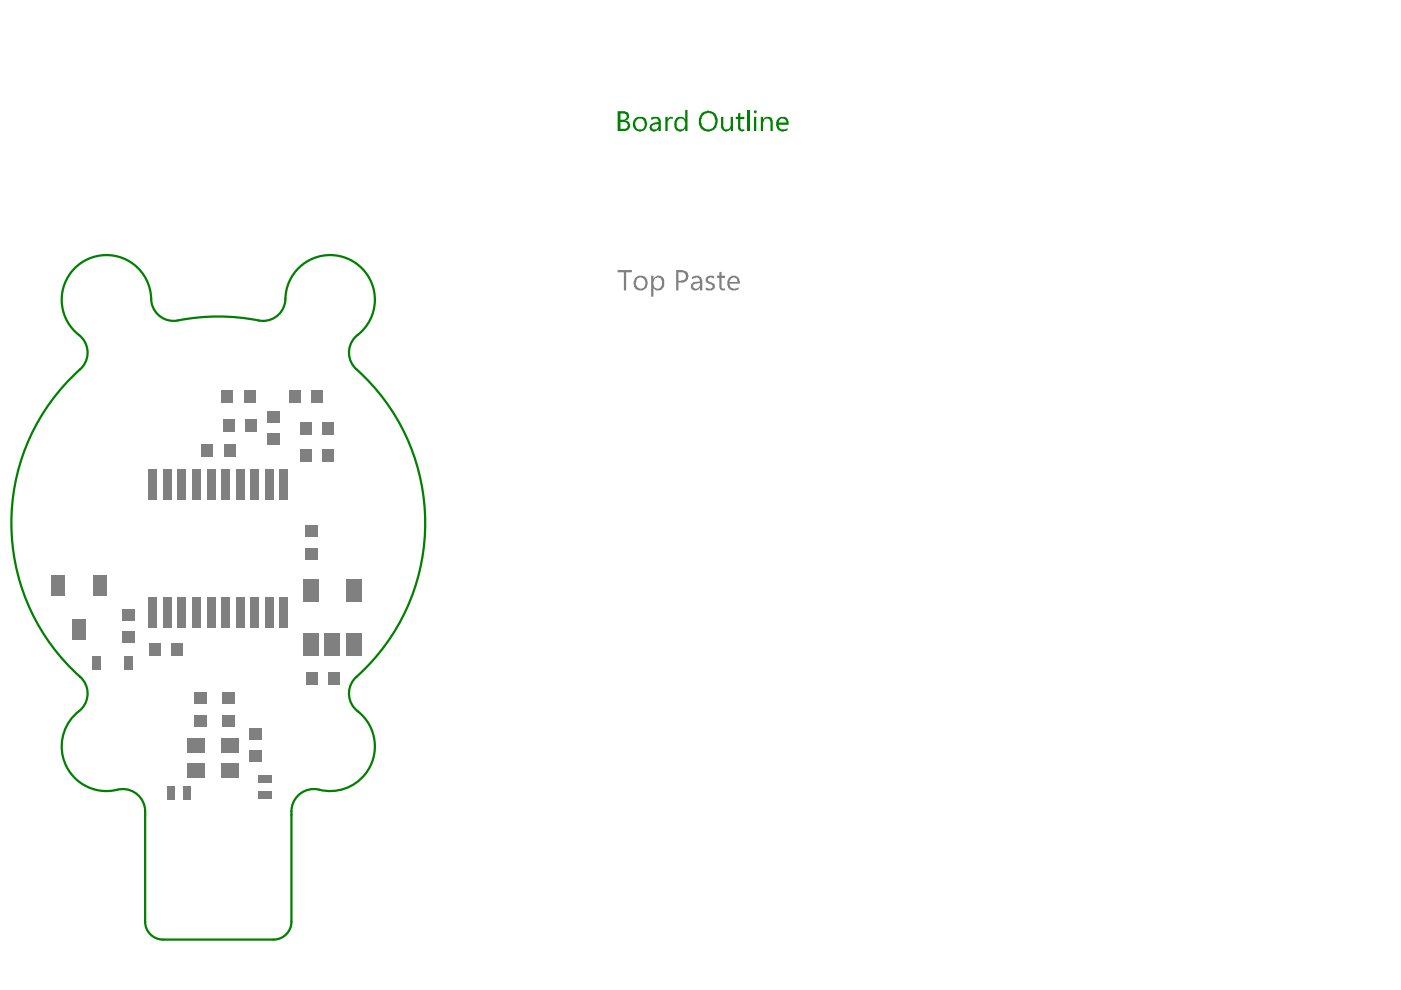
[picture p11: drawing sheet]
<svg xmlns="http://www.w3.org/2000/svg" width="297mm" height="210mm" viewBox="0 0 297 210" stroke-linecap="round" stroke-linejoin="round" font-family="sans-serif">
<path d="M30.8 172v23.4M61.8 172v23.4M34.6 199.2h23.4" fill="none" stroke="#008000" stroke-width=".48"/>
<g fill="#008000">
<path d="M141.1 24.8h.4v.6l.2-.1a.74 .74 0 0 1 .9-.5v.5a.67 .67 0 0 0-.9 .4h-.2v2.1h-.4z"/>
<path d="M152.9 24.8h.5v1.9a.79 .79 0 0 0 .8 .7 .79 .79 0 0 0 .7-.8v-1.8h.5v3h-.5v-.5l-.1 .1a1.05 1.05 0 0 1-1.2 .5 1.05 1.05 0 0 1-.7-1.1z"/>
<path d="M156.5 24.1l.5-.2v.9h.8v.5h-.8v1.8a.55 .55 0 0 0 .8 .3v.4h-.1a.75 .75 0 0 1-1-.1l-.2-.4v-2h-.5v-.5h.5z"/>
<path d="M158.4 23.3h.5v4.5h-.5z"/>
<path d="M161.3 24.8h.5v.5a1.21 1.21 0 0 1 1.9 0l.1 2.5h-.4v-1.8a.73 .73 0 0 0-.7-.9 .73 .73 0 0 0-.8 .8l-.1 .1v1.8h-.5z"/>
<path d="M131.5 24.1v1.3h.5a.68 .68 0 0 0 .9-.7 .68 .68 0 0 0-.9-.6zM131.5 25.9v1.4h.8a.69 .69 0 0 0 .7-.5 .69 .69 0 0 0-.4-.8l-.1-.1zM130.9 23.6h1.5a1 1 0 0 1 1 .8 1 1 0 0 1-.6 1.1h-.2l.2 .1a1.1 1.1 0 0 1 .8 1.3 1.1 1.1 0 0 1-1.2 .9h-1.5z"/>
<path d="M134.8 25.6v.1a1.1 1.1 0 0 0 .1 1.4 1.1 1.1 0 0 0 1.3 .2h.2a1.33 1.33 0 0 0-.5-2.2 .97 .97 0 0 0-1 .5zM134.6 25.1a1.94 1.94 0 0 1 2.4 .2v.1a1.83 1.83 0 0 1-.3 2.1 1.6 1.6 0 0 1-1.8 .1 1.6 1.6 0 0 1-.7-1.7z"/>
<path d="M138.3 26.6v.2h-.1a.67 .67 0 0 0 .6 .6 .67 .67 0 0 0 .7-.5l.1-.6h-.7zM138.1 24.9h.1a1.26 1.26 0 0 1 1.9 .7v2.2h-.5v-.5a1.01 1.01 0 0 1-1.1 .6 1.01 1.01 0 0 1-.8-1.1h.1a1.07 1.07 0 0 1 1-.8l.8-.1a.74 .74 0 0 0-.5-.8 .74 .74 0 0 0-.8 .3h-.2v.1z"/>
<path d="M143.4 25a1.49 1.49 0 0 1 1.9 .3v-2h.5v4.5h-.5v-.5h-.1a1.15 1.15 0 0 1-1.3 .6 1.15 1.15 0 0 1-.9-1.1l-.1-.5zM143.6 25.5l-.1 .6a.95 .95 0 0 0 .7 1.3 .95 .95 0 0 0 1.1-.9v-.5a.88 .88 0 0 0-.6-.8 .88 .88 0 0 0-.9 .2z"/>
<path d="M149 24.4v.1a2.18 2.18 0 0 0 0 2.4h.1a1.34 1.34 0 0 0 1.6 .5 1.34 1.34 0 0 0 .8-1.3 1.61 1.61 0 0 0-1.5-2.2l-.5 .2zM148.7 24.1a2.18 2.18 0 0 1 3 0v.1a2.5 2.5 0 0 1-.4 3.3 2.05 2.05 0 0 1-2.4-.1 2.05 2.05 0 0 1-.6-2.4z"/>
<path d="M159.9 23.5a.3 .3 0 0 1 .4-.1 .3 .3 0 0 1 0 .4v.1a.35 .35 0 0 1-.4 0 .35 .35 0 0 1 0-.4zM159.9 24.8h.4v3h-.4z"/>
<path d="M165.3 25.4l-.3 .6h1.7a.83 .83 0 0 0-.5-.8 .83 .83 0 0 0-.9 .2zM164.9 25.1a1.36 1.36 0 0 1 1.7-.2 1.36 1.36 0 0 1 .6 1.6h-2.2v.1a1.16 1.16 0 0 0 2 .6v.3a1.49 1.49 0 0 1-1.7 .2 1.49 1.49 0 0 1-.7-1.5l.1-.7z"/>
</g>
<path d="M30.8 172a4.7 4.7 0 0 0-5.9-4.6 9.5 9.5 0 0 1-11-5.4 9.5 9.5 0 0 1 3.5-11.8 4.7 4.7 0 0 0-.4-6.7 43.9 43.9 0 0 1 .6-65.8 4.7 4.7 0 0 0-.9-6.7 9.5 9.5 0 0 1 1.9-16.1 9.5 9.5 0 0 1 13.5 9 4.7 4.7 0 0 0 5.6 4 46.5 46.5 0 0 1 18 .1 4.7 4.7 0 0 0 4.8-4.6 9.5 9.5 0 0 1 14-8.2 9.5 9.5 0 0 1 .9 16.2 4.7 4.7 0 0 0 .2 6.9 43.9 43.9 0 0 1-.6 65.8 4.7 4.7 0 0 0 .8 6.7 9.5 9.5 0 0 1 2.6 11.9 9.5 9.5 0 0 1-11.3 4.6 4.7 4.7 0 0 0-5.3 4.7M30.8 195.4a3.8 3.8 0 0 0 3.8 3.8M61.8 195.4a3.8 3.8 0 0 1-3.8 3.8" fill="none" stroke="#008000" stroke-width=".48"/>
<g fill="#808080">
<path d="M130.9 57.3h3.1v.4h-1.2v3.9h-.5v-3.9h-1.4z"/>
<path d="M149.7 58.8l.6-.3h.9l.2 .1v.5h-.1a.85 .85 0 0 0-1.2 0 .78 .78 0 0 0 .7 .8 .85 .85 0 0 1 .8 1 .85 .85 0 0 1-1 .7l-1-.1v-.6l.1 .1a.84 .84 0 0 0 1.4-.1v-.2a.46 .46 0 0 0-.6-.4v-.2a.84 .84 0 0 1-.9-.7z"/>
<path d="M152.5 57.7l.5-.1v.9h.7v.4h-.7v1.7a.48 .48 0 0 0 .6 .6l.1-.1v.5h-.7v-.1a.64 .64 0 0 1-.5-.8v-1.8h-.5v-.4h.5z"/>
<path d="M135 59.2v.1a1.16 1.16 0 0 0 0 1.4 1.16 1.16 0 0 0 1.4 .4 1.34 1.34 0 0 0-.2-2.2h-.1a.79 .79 0 0 0-1.1 .3zM134.6 59.1a1.63 1.63 0 0 1 2.5 0 1.69 1.69 0 0 1-.5 2.2 1.52 1.52 0 0 1-1.7 0 1.52 1.52 0 0 1-.6-1.6h.1z"/>
<path d="M138.1 58.5h.4v.6a1.28 1.28 0 0 1 1.7-.5 1.28 1.28 0 0 1 .6 1.5 1.33 1.33 0 0 1-.6 1.3 1.33 1.33 0 0 1-1.4-.1l-.3-.2v1.8h-.4zM138.7 59.3v.2a1.63 1.63 0 0 0 .2 1.5 .98 .98 0 0 0 1.2-.1 .98 .98 0 0 0 .2-1.1 .85 .85 0 0 0-.6-.9 .85 .85 0 0 0-.9 .4z"/>
<path d="M143.8 57.7v1.8h.6v-.1a.85 .85 0 0 0 1-.8 .85 .85 0 0 0-1-.9zM143.4 57.3h1.3l.1 .1a1.03 1.03 0 0 1 1.1 .9 1.1 1.1 0 0 1-.9 1.5v.1h-1.2v1.7h-.4z"/>
<path d="M147 60.4a.63 .63 0 0 0 .2 .7 .63 .63 0 0 0 .7 0 1.02 1.02 0 0 0 .5-1.1l-1.1 .1zM146.7 58.7h.1a1.25 1.25 0 0 1 2.1 .7v2.2h-.5v-.5a1.13 1.13 0 0 1-1.9-.1 .99 .99 0 0 1 1-1.2l.9-.1a.82 .82 0 0 0-.8-.9l-.9 .4z"/>
<path d="M154.9 59.2l-.2 .6h1.7v-.1a.81 .81 0 0 0-.6-.8 .81 .81 0 0 0-.9 .3zM154.6 58.8a1.46 1.46 0 0 1 2 .1l.2 .6v.6h-2.1a1.03 1.03 0 0 0 .5 1 1.03 1.03 0 0 0 1 0l.4-.2v.4a1.58 1.58 0 0 1-1.9-.1 1.58 1.58 0 0 1-.4-1.9z"/>
</g>
<g fill="#808080">
<path d="M38.9 166.6h1.5v3h-1.5z" fill-rule="evenodd"/>
<path d="M35.6 166.6h1.5v3h-1.5z" fill-rule="evenodd"/>
<path d="M54.7 164.4h3v1.5h-3z" fill-rule="evenodd"/>
<path d="M54.7 167.7h3v1.5h-3z" fill-rule="evenodd"/>
<path d="M39.7 161.8h3.8v3.1h-3.8z" fill-rule="evenodd"/>
<path d="M46.8 161.8h3.8v3.1h-3.8z" fill-rule="evenodd"/>
<path d="M46.8 156.6h3.8v3.1h-3.8z" fill-rule="evenodd"/>
<path d="M39.7 156.6h3.8v3.1h-3.8z" fill-rule="evenodd"/>
<path d="M52.9 159.2h2.6v2.4h-2.6z" fill-rule="evenodd"/>
<path d="M52.9 154.5h2.6v2.3h-2.6z" fill-rule="evenodd"/>
<path d="M41.2 151.6h2.6v2.4h-2.6z" fill-rule="evenodd"/>
<path d="M41.2 146.9h2.6v2.4h-2.6z" fill-rule="evenodd"/>
<path d="M47.1 146.9h2.6v2.4h-2.6z" fill-rule="evenodd"/>
<path d="M47.1 151.6h2.6v2.4h-2.6z" fill-rule="evenodd"/>
<path d="M31.5 99.5h1.9v6.4h-1.9z" fill-rule="evenodd"/>
<path d="M34.5 99.5h1.9v6.4h-1.9z" fill-rule="evenodd"/>
<path d="M37.6 99.5h1.9v6.4h-1.9z" fill-rule="evenodd"/>
<path d="M40.7 99.5h1.9v6.4h-1.9z" fill-rule="evenodd"/>
<path d="M43.8 99.5h1.9v6.4h-1.9z" fill-rule="evenodd"/>
<path d="M46.9 99.5h1.9v6.4h-1.9z" fill-rule="evenodd"/>
<path d="M50 99.5h1.9v6.4h-1.9z" fill-rule="evenodd"/>
<path d="M53 99.5h1.9v6.4h-1.9z" fill-rule="evenodd"/>
<path d="M56.1 99.5h1.9v6.4h-1.9z" fill-rule="evenodd"/>
<path d="M59.2 99.5h1.9v6.4h-1.9z" fill-rule="evenodd"/>
<path d="M59.2 126.8h1.9v6.4h-1.9z" fill-rule="evenodd"/>
<path d="M56.1 126.8h1.9v6.4h-1.9z" fill-rule="evenodd"/>
<path d="M53 126.8h1.9v6.4h-1.9z" fill-rule="evenodd"/>
<path d="M50 126.8h1.9v6.4h-1.9z" fill-rule="evenodd"/>
<path d="M46.9 126.8h1.9v6.4h-1.9z" fill-rule="evenodd"/>
<path d="M43.8 126.8h1.9v6.4h-1.9z" fill-rule="evenodd"/>
<path d="M40.7 126.8h1.9v6.4h-1.9z" fill-rule="evenodd"/>
<path d="M37.6 126.8h1.9v6.4h-1.9z" fill-rule="evenodd"/>
<path d="M34.5 126.8h1.9v6.4h-1.9z" fill-rule="evenodd"/>
<path d="M31.5 126.8h1.9v6.4h-1.9z" fill-rule="evenodd"/>
<path d="M19.8 121.9h2.9v4.3h-2.9z" fill-rule="evenodd"/>
<path d="M10.8 121.9h2.9v4.3h-2.9z" fill-rule="evenodd"/>
<path d="M15.3 131.4h2.9v4.3h-2.9z" fill-rule="evenodd"/>
<path d="M64.8 111.5h2.6v2.4h-2.6z" fill-rule="evenodd"/>
<path d="M64.8 116.2h2.6v2.4h-2.6z" fill-rule="evenodd"/>
<path d="M64.3 134.2h3.3v4.8h-3.3z" fill-rule="evenodd"/>
<path d="M68.8 134.2h3.3v4.8h-3.3z" fill-rule="evenodd"/>
<path d="M73.3 134.2h3.3v4.8h-3.3z" fill-rule="evenodd"/>
<path d="M73.3 122.9h3.3v4.7h-3.3z" fill-rule="evenodd"/>
<path d="M64.3 122.9h3.3v4.7h-3.3z" fill-rule="evenodd"/>
<path d="M69.7 142.7h2.3v2.6h-2.3z" fill-rule="evenodd"/>
<path d="M64.9 142.7h2.4v2.6h-2.4z" fill-rule="evenodd"/>
<path d="M25.9 133.9h2.6v2.3h-2.6z" fill-rule="evenodd"/>
<path d="M25.9 129.1h2.6v2.4h-2.6z" fill-rule="evenodd"/>
<path d="M36.3 136.5h2.4v2.6h-2.4z" fill-rule="evenodd"/>
<path d="M31.6 136.5h2.3v2.6h-2.3z" fill-rule="evenodd"/>
<path d="M26.2 139.2h1.9v2.8h-1.9z" fill-rule="evenodd"/>
<path d="M19.6 139.2h1.9v2.8h-1.9z" fill-rule="evenodd"/>
<path d="M63.7 95.3h2.4v2.6h-2.4z" fill-rule="evenodd"/>
<path d="M68.4 95.3h2.4v2.6h-2.4z" fill-rule="evenodd"/>
<path d="M52.1 89h2.4v2.6h-2.4z" fill-rule="evenodd"/>
<path d="M47.3 89h2.4v2.6h-2.4z" fill-rule="evenodd"/>
<path d="M42.8 94.3h2.3v2.6h-2.3z" fill-rule="evenodd"/>
<path d="M47.5 94.3h2.4v2.6h-2.4z" fill-rule="evenodd"/>
<path d="M68.4 89.5h2.4v2.6h-2.4z" fill-rule="evenodd"/>
<path d="M63.7 89.5h2.4v2.6h-2.4z" fill-rule="evenodd"/>
<path d="M66.1 82.8h2.4v2.7h-2.4z" fill-rule="evenodd"/>
<path d="M61.3 82.8h2.4v2.7h-2.4z" fill-rule="evenodd"/>
<path d="M47 82.8h2.4v2.7h-2.4z" fill-rule="evenodd"/>
<path d="M51.7 82.8h2.4v2.7h-2.4z" fill-rule="evenodd"/>
<path d="M56.6 87.2h2.6v2.4h-2.6z" fill-rule="evenodd"/>
<path d="M56.6 92h2.6v2.3h-2.6z" fill-rule="evenodd"/>
</g>
</svg>
